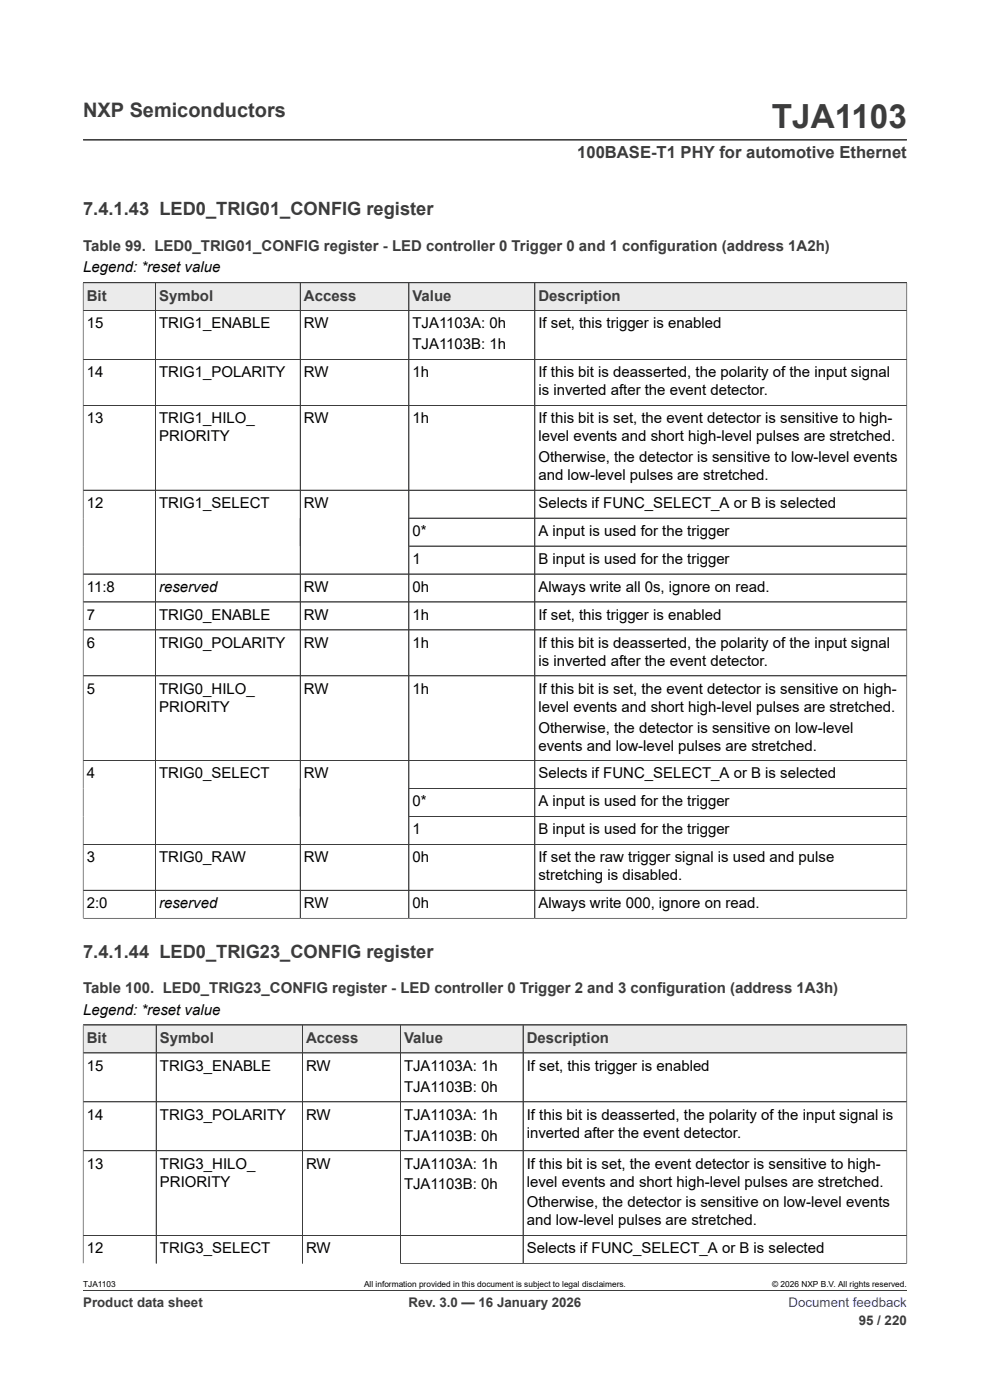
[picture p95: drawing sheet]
<svg xmlns="http://www.w3.org/2000/svg" width="210mm" height="297mm" viewBox="0 0 210 297" stroke-linecap="round" stroke-linejoin="round" font-family="sans-serif">
<defs><g id="words">
<text font-size="7.1" fill="#3c3c3c" x="163.7" y="27.2">TJA1103</text>
<text font-size="4.2" fill="#3c3c3c" x="17.6" y="24.8">NXP Semiconductors</text>
<g font-size="3.9" fill="#3c3c3c">
<text x="17.6" y="45.7">7.4.1.43 LED0_TRIG01_CONFIG register</text>
<text x="17.6" y="203.1">7.4.1.44 LED0_TRIG23_CONFIG register</text>
</g>
<text font-size="3.5" fill="#3c3c3c" x="122.4" y="33.5">100BASE-T1 PHY for automotive Ethernet</text>
<g font-size="3.2" fill="#3c3c3c">
<text x="17.6" y="53.2">Table 99. LED0_TRIG01_CONFIG register - LED controller 0 Trigger 0 and 1 configuration (address 1A2h)</text>
<text x="18.4" y="63.8">Bit</text>
<text x="33.8" y="63.8">Symbol</text>
<text x="64.5" y="63.8">Access</text>
<text x="87.5" y="63.8">Value</text>
<text x="114.2" y="63.8">Description</text>
<text x="17.6" y="210.7">Table 100. LED0_TRIG23_CONFIG register - LED controller 0 Trigger 2 and 3 configuration (address 1A3h)</text>
<text x="18.4" y="221.2">Bit</text>
<text x="33.9" y="221.2">Symbol</text>
<text x="64.9" y="221.2">Access</text>
<text x="85.7" y="221.2">Value</text>
<text x="111.7" y="221.2">Description</text>
</g>
<g font-size="3.2">
<text x="17.6" y="57.8">Legend: *reset value</text>
<text x="18.4" y="69.7">15</text>
<text x="33.8" y="69.7">TRIG1_ENABLE</text>
<text x="64.5" y="69.7">RW</text>
<text x="87.5" y="69.7">TJA1103A: 0h</text>
<text x="114.2" y="69.7">If set, this trigger is enabled</text>
<text x="87.5" y="74.1">TJA1103B: 1h</text>
<text x="18.4" y="80.1">14</text>
<text x="33.8" y="80.1">TRIG1_POLARITY</text>
<text x="64.5" y="80.1">RW</text>
<text x="87.5" y="80.1">1h</text>
<text x="114.2" y="80.1">If this bit is deasserted, the polarity of the input signal</text>
<text x="114.2" y="83.9">is inverted after the event detector.</text>
<text x="18.4" y="89.8">13</text>
<text x="33.8" y="89.8">TRIG1_HILO_</text>
<text x="64.5" y="89.8">RW</text>
<text x="87.5" y="89.8">1h</text>
<text x="114.2" y="89.8">If this bit is set, the event detector is sensitive to high-</text>
<text x="33.8" y="93.6">PRIORITY</text>
<text x="114.2" y="93.6">level events and short high-level pulses are stretched.</text>
<text x="114.2" y="98">Otherwise, the detector is sensitive to low-level events</text>
<text x="114.2" y="101.9">and low-level pulses are stretched.</text>
<text x="18.4" y="107.8">12</text>
<text x="33.8" y="107.8">TRIG1_SELECT</text>
<text x="64.5" y="107.8">RW</text>
<text x="114.2" y="107.8">Selects if FUNC_SELECT_A or B is selected</text>
<text x="87.5" y="113.7">0*</text>
<text x="114.2" y="113.7">A input is used for the trigger</text>
<text x="87.5" y="119.6">1</text>
<text x="114.2" y="119.6">B input is used for the trigger</text>
<text x="18.4" y="125.6">11:8</text>
<text x="33.8" y="125.6">reserved</text>
<text x="64.5" y="125.6">RW</text>
<text x="87.5" y="125.6">0h</text>
<text x="114.2" y="125.6">Always write all 0s, ignore on read.</text>
<text x="18.4" y="131.5">7</text>
<text x="33.8" y="131.5">TRIG0_ENABLE</text>
<text x="64.5" y="131.5">RW</text>
<text x="87.5" y="131.5">1h</text>
<text x="114.2" y="131.5">If set, this trigger is enabled</text>
<text x="18.4" y="137.4">6</text>
<text x="33.8" y="137.4">TRIG0_POLARITY</text>
<text x="64.5" y="137.4">RW</text>
<text x="87.5" y="137.4">1h</text>
<text x="114.2" y="137.4">If this bit is deasserted, the polarity of the input signal</text>
<text x="114.2" y="141.2">is inverted after the event detector.</text>
<text x="18.4" y="147.2">5</text>
<text x="33.8" y="147.2">TRIG0_HILO_</text>
<text x="64.5" y="147.2">RW</text>
<text x="87.5" y="147.2">1h</text>
<text x="114.2" y="147.2">If this bit is set, the event detector is sensitive on high-</text>
<text x="33.8" y="151">PRIORITY</text>
<text x="114.2" y="151">level events and short high-level pulses are stretched.</text>
<text x="114.2" y="155.4">Otherwise, the detector is sensitive on low-level</text>
<text x="114.2" y="159.2">events and low-level pulses are stretched.</text>
<text x="18.4" y="165.1">4</text>
<text x="33.8" y="165.1">TRIG0_SELECT</text>
<text x="64.5" y="165.1">RW</text>
<text x="114.2" y="165.1">Selects if FUNC_SELECT_A or B is selected</text>
<text x="87.5" y="171.1">0*</text>
<text x="114.2" y="171.1">A input is used for the trigger</text>
<text x="87.5" y="177">1</text>
<text x="114.2" y="177">B input is used for the trigger</text>
<text x="18.4" y="182.9">3</text>
<text x="33.8" y="182.9">TRIG0_RAW</text>
<text x="64.5" y="182.9">RW</text>
<text x="87.5" y="182.9">0h</text>
<text x="114.2" y="182.9">If set the raw trigger signal is used and pulse</text>
<text x="114.2" y="186.7">stretching is disabled.</text>
<text x="18.4" y="192.7">2:0</text>
<text x="33.8" y="192.7">reserved</text>
<text x="64.5" y="192.7">RW</text>
<text x="87.5" y="192.7">0h</text>
<text x="114.2" y="192.7">Always write 000, ignore on read.</text>
<text x="17.6" y="215.2">Legend: *reset value</text>
<text x="18.4" y="227.2">15</text>
<text x="33.9" y="227.2">TRIG3_ENABLE</text>
<text x="64.9" y="227.2">RW</text>
<text x="85.7" y="227.2">TJA1103A: 1h</text>
<text x="111.7" y="227.2">If set, this trigger is enabled</text>
<text x="85.7" y="231.6">TJA1103B: 0h</text>
<text x="18.4" y="237.5">14</text>
<text x="33.9" y="237.5">TRIG3_POLARITY</text>
<text x="64.9" y="237.5">RW</text>
<text x="85.7" y="237.5">TJA1103A: 1h</text>
<text x="111.7" y="237.5">If this bit is deasserted, the polarity of the input signal is</text>
<text x="85.7" y="242">TJA1103B: 0h</text>
<text x="111.7" y="241.3">inverted after the event detector.</text>
<text x="18.4" y="247.9">13</text>
<text x="33.9" y="247.9">TRIG3_HILO_</text>
<text x="33.9" y="251.7">PRIORITY</text>
<text x="64.9" y="247.9">RW</text>
<text x="85.7" y="247.9">TJA1103A: 1h</text>
<text x="111.7" y="247.9">If this bit is set, the event detector is sensitive to high-</text>
<text x="111.7" y="251.7">level events and short high-level pulses are stretched.</text>
<text x="85.7" y="252.3">TJA1103B: 0h</text>
<text x="111.7" y="256.2">Otherwise, the detector is sensitive on low-level events</text>
<text x="111.7" y="260">and low-level pulses are stretched.</text>
<text x="18.4" y="265.9">12</text>
<text x="33.9" y="265.9">TRIG3_SELECT</text>
<text x="64.9" y="265.9">RW</text>
<text x="111.7" y="265.9">Selects if FUNC_SELECT_A or B is selected</text>
</g>
<g font-size="2.8" fill="#3c3c3c">
<text x="17.6" y="277.3">Product data sheet</text>
<text x="86.7" y="277.3">Rev. 3.0 — 16 January 2026</text>
<text x="182.2" y="281">95 / 220</text>
</g>
<text font-size="2.8" fill="#00f" x="167.3" y="277.3">Document feedback</text>
<g font-size="1.8">
<text x="17.6" y="273.1">TJA1103</text>
<text x="77.2" y="273.1">All information provided in this document is subject to legal disclaimers.</text>
<text x="163.8" y="273.1">© 2026 NXP B.V. All rights reserved.</text>
</g>
</g></defs>
<path d="M17.6 29.7h174.8M17.6 60h174.8" fill="none" stroke="#3c3c3c" stroke-width=".21"/>
<path d="M17.7 60h15.2v5.8h-15.2z" fill="#ebebeb"/>
<path d="M17.6 60h15.4v5.9h-15.4z" fill="none" stroke="#3c3c3c" stroke-width=".21"/>
<path d="M33.1 60h30.5v5.8h-30.5z" fill="#ebebeb"/>
<path d="M33 60h30.7v5.9h-30.7z" fill="none" stroke="#3c3c3c" stroke-width=".21"/>
<path d="M63.8 60h22.9v5.8h-22.9z" fill="#ebebeb"/>
<path d="M63.7 60h23v5.9h-23z" fill="none" stroke="#3c3c3c" stroke-width=".21"/>
<path d="M86.8 60h26.6v5.8h-26.6z" fill="#ebebeb"/>
<path d="M86.7 60h26.7v5.9h-26.7z" fill="none" stroke="#3c3c3c" stroke-width=".21"/>
<path d="M113.5 60h78.8v5.8h-78.8z" fill="#ebebeb"/>
<g fill="none" stroke="#3c3c3c" stroke-width=".21">
<path d="M17.6 60h174.8v134.9M113.4 60v134.8M17.6 76.3h174.8M17.6 65.9h174.8M17.6 60v134.9M33 60v134.8M63.7 60v134.8M86.7 60v134.8M17.6 86h174.8M17.6 104h174.8M86.7 109.9h105.7M86.7 115.9h105.7"/>
<path d="M17.6 121.8h174.8M17.6 127.7h174.8M17.6 133.6h174.8M17.6 143.4h174.8M17.6 161.4h174.8M17.6 179.1h174.8M86.7 167.3h105.7M86.7 173.2h105.7M17.6 194.8h174.8M17.6 188.9h174.8M17.6 217.4h174.8"/>
</g>
<path d="M17.7 217.5h15.4v5.8h-15.4z" fill="#ebebeb"/>
<path d="M17.6 217.4h15.5v6h-15.5z" fill="none" stroke="#3c3c3c" stroke-width=".21"/>
<path d="M33.2 217.5h30.9v5.8h-30.9z" fill="#ebebeb"/>
<path d="M33.1 217.4h31v6h-31z" fill="none" stroke="#3c3c3c" stroke-width=".21"/>
<path d="M64.2 217.5h20.7v5.8h-20.7z" fill="#ebebeb"/>
<path d="M64.1 217.4h20.8v6h-20.8z" fill="none" stroke="#3c3c3c" stroke-width=".21"/>
<path d="M85 217.5h25.9v5.8h-25.9z" fill="#ebebeb"/>
<path d="M84.9 217.4h26.1v6h-26.1z" fill="none" stroke="#3c3c3c" stroke-width=".21"/>
<path d="M111 217.5h81.3v5.8h-81.3z" fill="#ebebeb"/>
<path d="M17.6 217.5v50.5M17.6 217.4h174.8v50.7M33.1 217.5v50.5M64.1 217.5v50.5M84.9 217.5v50.5h107.5M111 217.4v50.6M17.6 233.7h174.8M192.4 223.4h-174.8M17.6 244.1h174.8M17.6 262.1h174.8M17.6 273.8h174.8" fill="none" stroke="#3c3c3c" stroke-width=".21"/>
<use href="#words"/>
</svg>
